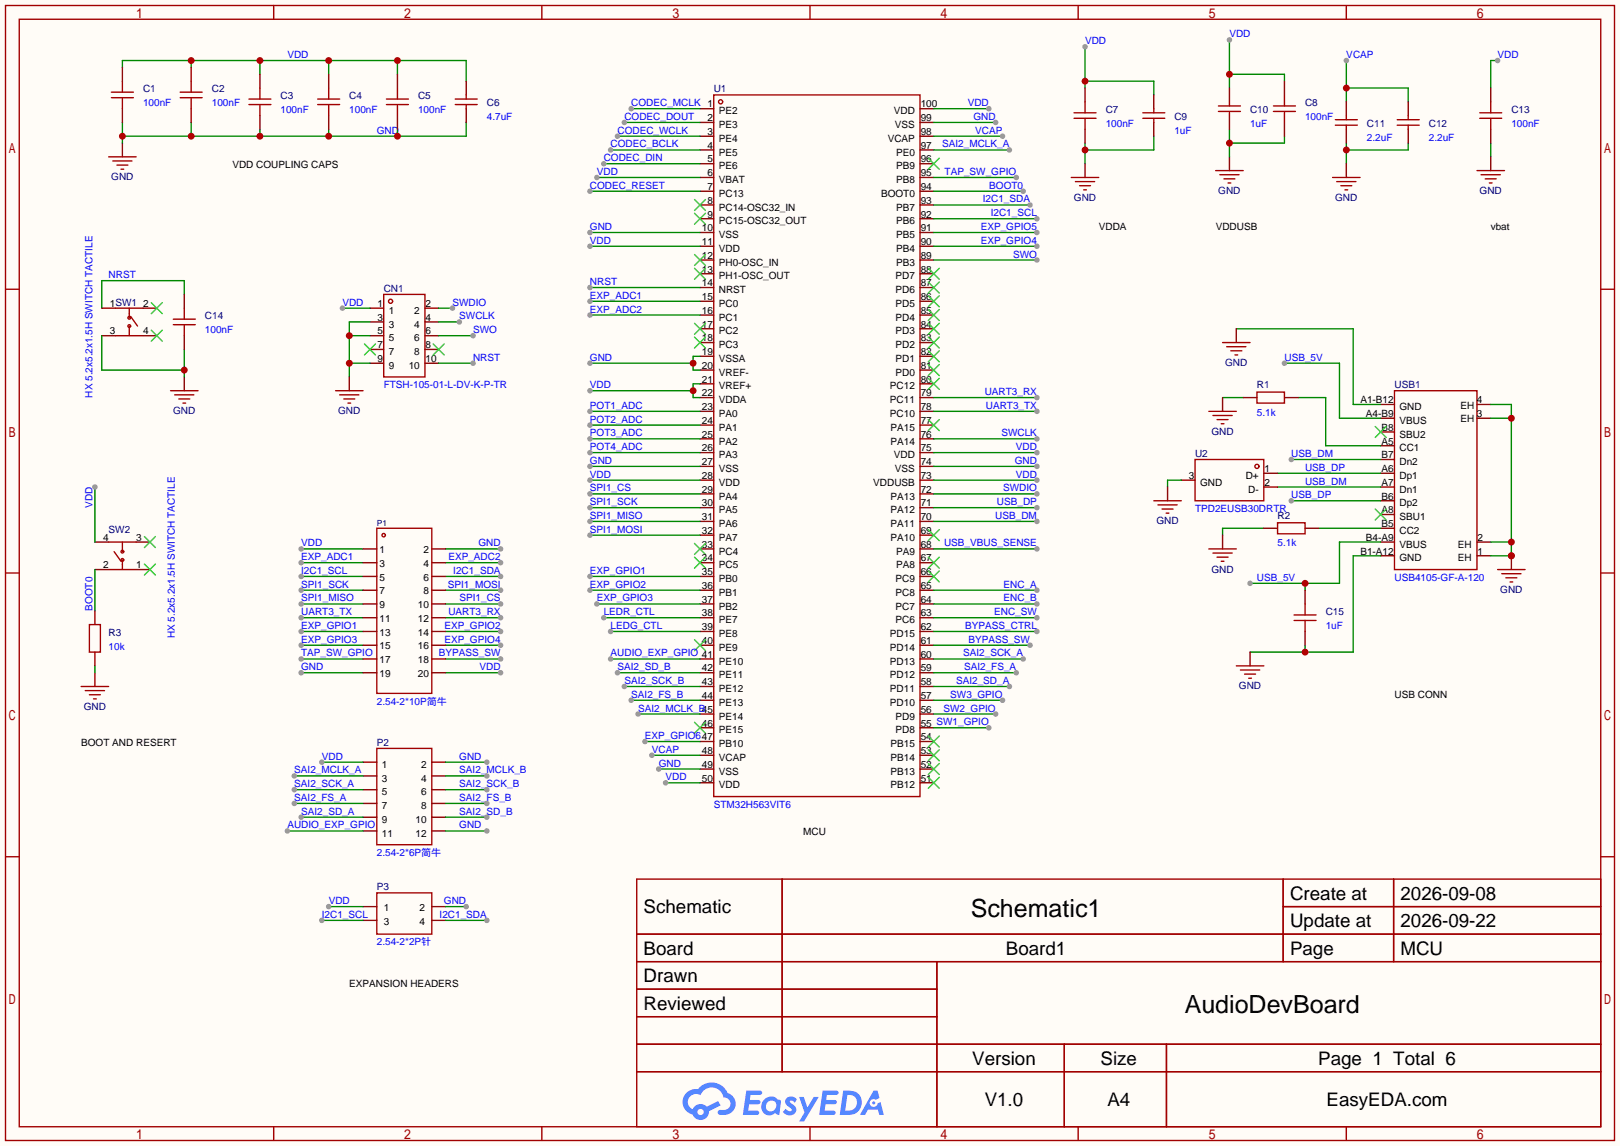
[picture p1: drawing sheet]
<svg xmlns="http://www.w3.org/2000/svg" width="299mm" height="212mm" viewBox="0 0 299 212" stroke-linecap="round" stroke-linejoin="round" font-family="sans-serif">
<defs><g id="words">
<g font-size="4.6">
<text x="179.3" y="169.2">Schematic1</text>
<text x="218.8" y="187">AudioDevBoard</text>
</g>
<g font-size="3.5">
<text x="238.3" y="166.1">Create at</text>
<text x="258.7" y="166.1">2026-09-08</text>
<text x="118.9" y="168.7">Schematic</text>
<text x="238.3" y="171.2">Update at</text>
<text x="258.7" y="171.2">2026-09-22</text>
<text x="118.9" y="176.3">Board</text>
<text x="185.8" y="176.3">Board1</text>
<text x="238.3" y="176.3">Page</text>
<text x="258.7" y="176.3">MCU</text>
<text x="118.9" y="181.4">Drawn</text>
<text x="118.9" y="186.4">Reviewed</text>
<text x="179.6" y="196.6">Version</text>
<text x="203.3" y="196.6">Size</text>
<text x="243.5" y="196.6">Page 1 Total 6</text>
<text x="181.9" y="204.2">V1.0</text>
<text x="204.5" y="204.2">A4</text>
<text x="245" y="204.2">EasyEDA.com</text>
</g>
<g font-size="1.8" fill="#00f">
<text x="53.1" y="10.7">VDD</text>
<text x="200.4" y="8.2">VDD</text>
<text x="227.1" y="6.9">VDD</text>
<text x="248.7" y="10.7">VCAP</text>
<text x="276.6" y="10.7">VDD</text>
<text x="26.4" y="19.6">100nF</text>
<text x="39.1" y="19.6">100nF</text>
<text x="51.8" y="20.9">100nF</text>
<text x="64.5" y="20.9">100nF</text>
<text x="77.2" y="20.9">100nF</text>
<text x="89.9" y="22.1">4.7uF</text>
<text x="115.3" y="22.1">CODEC_DOUT</text>
<text x="116.6" y="19.6">CODEC_MCLK 1</text>
<text x="178.7" y="19.6">VDD</text>
<text x="179.8" y="22.1">GND</text>
<text x="204.2" y="23.4">100nF</text>
<text x="230.9" y="23.4">1uF</text>
<text x="241" y="22.1">100nF</text>
<text x="279.1" y="23.4">100nF</text>
<text x="69.6" y="24.7">GND</text>
<text x="111.5" y="29.8">CODEC_DIN</text>
<text x="112.8" y="27.2">CODEC_BCLK</text>
<text x="114" y="24.7">CODEC_WCLK</text>
<text x="174" y="27.2">SAI2_MCLK_A</text>
<text x="180.1" y="24.7">VCAP</text>
<text x="216.9" y="24.7">1uF</text>
<text x="252.5" y="26">2.2uF</text>
<text x="263.9" y="26">2.2uF</text>
<text x="109" y="34.8">CODEC_RESET</text>
<text x="110.2" y="32.3">VDD</text>
<text x="174.5" y="32.3">TAP_SW_GPIO</text>
<text x="182.7" y="34.8">BOOT0</text>
<text x="181.5" y="37.4">I2C1_SDA</text>
<text x="183" y="39.9">I2C1_SCL</text>
<text x="109" y="42.5">GND</text>
<text x="109" y="45">VDD</text>
<text x="181.1" y="45">EXP_GPIO4</text>
<text x="181.1" y="42.5">EXP_GPIO5</text>
<text x="187.1" y="47.5">SWO</text>
<text x="20.1" y="51.4">NRST</text>
<text x="109" y="52.6">NRST</text>
<text x="63.2" y="56.4">VDD</text>
<text x="83.6" y="56.4">SWDIO</text>
<text x="84.8" y="59">SWCLK</text>
<text x="109" y="55.2">EXP_ADC1</text>
<text x="109" y="57.7">EXP_ADC2</text>
<text x="37.8" y="61.5">100nF</text>
<text x="87.4" y="61.5">SWO</text>
<text x="70.9" y="71.7">FTSH-105-01-L-DV-K-P-TR</text>
<text x="87.4" y="66.6">NRST</text>
<text x="109" y="71.7">VDD</text>
<text x="109" y="66.6">GND</text>
<text x="237.2" y="66.6">USB_5V</text>
<text x="17.1" y="73.4" transform="rotate(-90 17.1 73.4)">HX 5.2x5.2x1.5H SWITCH TACTILE</text>
<text x="109" y="75.5">POT1_ADC</text>
<text x="181.9" y="72.9">UART3_RX</text>
<text x="182.1" y="75.5">UART3_TX</text>
<text x="232.2" y="76.8">5.1k</text>
<text x="109" y="78">POT2_ADC</text>
<text x="109" y="80.6">POT3_ADC</text>
<text x="109" y="83.1">POT4_ADC</text>
<text x="184.9" y="80.6">SWCLK</text>
<text x="187.6" y="83.1">VDD</text>
<text x="109" y="85.6">GND</text>
<text x="109" y="88.2">VDD</text>
<text x="187.4" y="85.6">GND</text>
<text x="187.6" y="88.2">VDD</text>
<text x="238.5" y="84.4">USB_DM</text>
<text x="241" y="86.9">USB_DP</text>
<text x="241" y="89.5">USB_DM</text>
<text x="17.1" y="93.8" transform="rotate(-90 17.1 93.8)">VDD</text>
<text x="109" y="90.7">SPI1_CS</text>
<text x="109" y="93.3">SPI1_SCK</text>
<text x="109" y="95.8">SPI1_MISO</text>
<text x="183.8" y="95.8">USB_DM</text>
<text x="184.1" y="93.3">USB_DP</text>
<text x="185.3" y="90.7">SWDIO</text>
<text x="220.7" y="94.5">TPD2EUSB30DRTR</text>
<text x="238.5" y="92">USB_DP</text>
<text x="55.6" y="100.9">VDD</text>
<text x="88.3" y="100.9">GND</text>
<text x="109" y="98.3">SPI1_MOSI</text>
<text x="174.4" y="100.9">USB_VBUS_SENSE</text>
<text x="236" y="100.9">5.1k</text>
<text x="55.6" y="106">I2C1_SCL</text>
<text x="55.6" y="103.4">EXP_ADC1</text>
<text x="82.8" y="103.4">EXP_ADC2</text>
<text x="83.7" y="106">I2C1_SDA</text>
<text x="109" y="106">EXP_GPIO1</text>
<text x="232.2" y="107.2">USB_5V</text>
<text x="257.6" y="107.2">USB4105-GF-A-120</text>
<text x="17.1" y="112.8" transform="rotate(-90 17.1 112.8)">BOOT0</text>
<text x="55.6" y="113.6">UART3_TX</text>
<text x="55.6" y="111">SPI1_MISO</text>
<text x="55.6" y="108.5">SPI1_SCK</text>
<text x="82.7" y="108.5">SPI1_MOSI</text>
<text x="82.8" y="113.6">UART3_RX</text>
<text x="84.9" y="111">SPI1_CS</text>
<text x="109" y="108.5">EXP_GPIO2</text>
<text x="110.2" y="111">EXP_GPIO3</text>
<text x="111.5" y="113.6">LEDR_CTL</text>
<text x="183.6" y="113.6">ENC_SW</text>
<text x="185.4" y="111">ENC_B</text>
<text x="185.4" y="108.5">ENC_A</text>
<text x="20.1" y="119.9">10k</text>
<text x="32.3" y="117.9" transform="rotate(-90 32.3 117.9)">HX 5.2x5.2x1.5H SWITCH TACTILE</text>
<text x="55.6" y="118.7">EXP_GPIO3</text>
<text x="55.6" y="116.1">EXP_GPIO1</text>
<text x="82.1" y="116.1">EXP_GPIO2</text>
<text x="82.1" y="118.7">EXP_GPIO4</text>
<text x="112.8" y="116.1">LEDG_CTL</text>
<text x="178.3" y="116.1">BYPASS_CTRL</text>
<text x="178.9" y="118.7">BYPASS_SW</text>
<text x="244.9" y="116.1">1uF</text>
<text x="55.6" y="123.7">GND</text>
<text x="55.6" y="121.2">TAP_SW_GPIO</text>
<text x="81.1" y="121.2">BYPASS_SW</text>
<text x="88.6" y="123.7">VDD</text>
<text x="112.8" y="121.2">AUDIO_EXP_GPIO 41</text>
<text x="114" y="123.7">SAI2_SD_B</text>
<text x="177.9" y="121.2">SAI2_SCK_A</text>
<text x="178.1" y="123.7">SAI2_FS_A</text>
<text x="69.6" y="130.1">2.54-2*10P简牛</text>
<text x="115.3" y="126.3">SAI2_SCK_B</text>
<text x="116.6" y="128.8">SAI2_FS_B</text>
<text x="117.9" y="131.4">SAI2_MCLK_B45</text>
<text x="174.2" y="131.4">SW2_GPIO</text>
<text x="175.5" y="128.8">SW3_GPIO</text>
<text x="176.6" y="126.3">SAI2_SD_A</text>
<text x="119.1" y="136.4">EXP_GPIO647</text>
<text x="54.4" y="142.8">SAI2_MCLK_A</text>
<text x="59.4" y="140.3">VDD</text>
<text x="84.8" y="140.3">GND</text>
<text x="84.8" y="142.8">SAI2_MCLK_B</text>
<text x="120.4" y="139">VCAP</text>
<text x="121.7" y="141.5">GND</text>
<text x="54.4" y="145.3">SAI2_SCK_A</text>
<text x="54.4" y="147.9">SAI2_FS_A</text>
<text x="84.8" y="145.3">SAI2_SCK_B</text>
<text x="84.8" y="147.9">SAI2_FS_B</text>
<text x="122.9" y="144.1">VDD</text>
<text x="131.8" y="149.1">STM32H563VIT6</text>
<text x="53.1" y="153">AUDIO_EXP_GPIO</text>
<text x="55.6" y="150.4">SAI2_SD_A</text>
<text x="84.8" y="150.4">SAI2_SD_B</text>
<text x="84.8" y="153">GND</text>
<text x="69.6" y="158">2.54-2*6P简牛</text>
<text x="60.7" y="166.9">VDD</text>
<text x="82" y="166.9">GND</text>
<text x="59.4" y="169.5">I2C1_SCL</text>
<text x="81.2" y="169.5">I2C1_SDA</text>
<text x="69.6" y="174.5">2.54-2*2P针</text>
</g>
<g font-size="1.8" fill="#000080">
<text x="26.4" y="17.1">C1</text>
<text x="39.1" y="17.1">C2</text>
<text x="131.8" y="17.1">U1</text>
<text x="51.8" y="18.3">C3</text>
<text x="64.5" y="18.3">C4</text>
<text x="77.2" y="18.3">C5</text>
<text x="89.9" y="19.6">C6</text>
<text x="204.2" y="20.9">C7</text>
<text x="216.9" y="22.1">C9</text>
<text x="230.9" y="20.9">C10</text>
<text x="241" y="19.6">C8</text>
<text x="252.5" y="23.4">C11</text>
<text x="263.9" y="23.4">C12</text>
<text x="279.1" y="20.9">C13</text>
<text x="20.6" y="33.3">GND</text>
<text x="225" y="35.9">GND</text>
<text x="273.3" y="35.9">GND</text>
<text x="198.4" y="37.1">GND</text>
<text x="246.6" y="37.1">GND</text>
<text x="70.9" y="53.9">CN1</text>
<text x="37.8" y="59">C14</text>
<text x="226.3" y="67.6">GND</text>
<text x="232.2" y="71.7">R1</text>
<text x="257.6" y="71.7">USB1</text>
<text x="32" y="76.5">GND</text>
<text x="62.5" y="76.5">GND</text>
<text x="223.8" y="80.3">GND</text>
<text x="220.7" y="84.4">U2</text>
<text x="236" y="95.8">R2</text>
<text x="20.1" y="98.3">SW2</text>
<text x="213.6" y="96.8">GND</text>
<text x="223.8" y="105.7">GND</text>
<text x="244.9" y="113.6">C15</text>
<text x="277.1" y="109.5">GND</text>
<text x="20.1" y="117.4">R3</text>
<text x="15.5" y="131.1">GND</text>
<text x="228.8" y="127.3">GND</text>
<text x="69.6" y="137.7">P2</text>
<text x="69.6" y="164.4">P3</text>
</g>
<g font-size="1.8">
<text x="130.7" y="22.4">2</text>
<text x="132.8" y="21.1">PE2</text>
<text x="132.8" y="23.6">PE3</text>
<text x="165.1" y="21.1">VDD</text>
<text x="165.3" y="23.6">VSS</text>
<text x="170.1" y="22.4">99</text>
<text x="170.1" y="19.8">100</text>
<text x="130.7" y="24.9">3</text>
<text x="130.7" y="27.5">4</text>
<text x="130.7" y="30">5</text>
<text x="132.8" y="26.2">PE4</text>
<text x="132.8" y="28.7">PE5</text>
<text x="164" y="26.2">VCAP</text>
<text x="165.5" y="28.7">PE0</text>
<text x="170.1" y="30">96</text>
<text x="170.1" y="27.5">97</text>
<text x="170.1" y="24.9">98</text>
<text x="42.9" y="31">VDD COUPLING CAPS</text>
<text x="130.7" y="32.5">6</text>
<text x="130.7" y="35.1">7</text>
<text x="132.8" y="31.3">PE6</text>
<text x="132.8" y="33.8">VBAT</text>
<text x="165.5" y="33.8">PB8</text>
<text x="165.5" y="31.3">PB9</text>
<text x="170.1" y="35.1">94</text>
<text x="170.1" y="32.5">95</text>
<text x="130.7" y="37.6">8</text>
<text x="130.7" y="40.2">9</text>
<text x="132.8" y="36.3">PC13</text>
<text x="132.8" y="38.9">PC14-OSC32_IN</text>
<text x="132.8" y="41.4">PC15-OSC32_OUT</text>
<text x="162.7" y="36.3">BOOT0</text>
<text x="165.5" y="41.4">PB6</text>
<text x="165.5" y="38.9">PB7</text>
<text x="170.1" y="40.2">92</text>
<text x="170.1" y="37.6">93</text>
<text x="129.6" y="42.7">10</text>
<text x="129.6" y="45.2">11</text>
<text x="129.6" y="47.8">12</text>
<text x="132.8" y="44">VSS</text>
<text x="132.8" y="46.5">VDD</text>
<text x="165.5" y="46.5">PB4</text>
<text x="165.5" y="44">PB5</text>
<text x="170.1" y="47.8">89</text>
<text x="170.1" y="45.2">90</text>
<text x="170.1" y="42.7">91</text>
<text x="202.9" y="42.5">VDDA</text>
<text x="224.5" y="42.5">VDDUSB</text>
<text x="275.3" y="42.5">vbat</text>
<text x="129.6" y="50.3">13</text>
<text x="129.6" y="52.9">14</text>
<text x="132.8" y="49">PH0-OSC_IN</text>
<text x="132.8" y="51.6">PH1-OSC_OUT</text>
<text x="165.4" y="51.6">PD7</text>
<text x="165.5" y="49">PB3</text>
<text x="170.1" y="52.9">87</text>
<text x="170.1" y="50.3">88</text>
<text x="20.3" y="56.7">1SW1</text>
<text x="26.4" y="56.7">2</text>
<text x="69.7" y="56.7">1</text>
<text x="69.7" y="59.2">3</text>
<text x="71.8" y="57.9">1</text>
<text x="76.5" y="57.9">2</text>
<text x="78.6" y="59.2">4</text>
<text x="78.6" y="56.7">2</text>
<text x="129.6" y="55.4">15</text>
<text x="129.6" y="57.9">16</text>
<text x="132.8" y="54.1">NRST</text>
<text x="132.8" y="56.7">PC0</text>
<text x="132.8" y="59.2">PC1</text>
<text x="165.4" y="59.2">PD4</text>
<text x="165.4" y="56.7">PD5</text>
<text x="165.4" y="54.1">PD6</text>
<text x="170.1" y="57.9">85</text>
<text x="170.1" y="55.4">86</text>
<text x="20.3" y="61.7">3</text>
<text x="26.4" y="61.7">4</text>
<text x="69.7" y="61.7">5</text>
<text x="69.7" y="64.3">7</text>
<text x="71.8" y="60.5">3</text>
<text x="71.8" y="63">5</text>
<text x="71.8" y="65.6">7</text>
<text x="76.5" y="65.6">8</text>
<text x="76.5" y="63">6</text>
<text x="76.5" y="60.5">4</text>
<text x="78.6" y="64.3">8</text>
<text x="78.6" y="61.7">6</text>
<text x="129.6" y="60.5">17</text>
<text x="129.6" y="63">18</text>
<text x="129.6" y="65.6">19</text>
<text x="132.8" y="61.7">PC2</text>
<text x="132.8" y="64.3">PC3</text>
<text x="165.4" y="64.3">PD2</text>
<text x="165.4" y="61.7">PD3</text>
<text x="170.1" y="65.6">82</text>
<text x="170.1" y="63">83</text>
<text x="170.1" y="60.5">84</text>
<text x="69.7" y="66.8">9</text>
<text x="71.8" y="68.1">9</text>
<text x="75.5" y="68.1">10</text>
<text x="78.6" y="66.8">10</text>
<text x="129.6" y="68.1">20</text>
<text x="129.6" y="70.6">21</text>
<text x="132.8" y="66.8">VSSA</text>
<text x="132.8" y="69.4">VREF-</text>
<text x="132.8" y="71.9">VREF+</text>
<text x="164.4" y="71.9">PC12</text>
<text x="165.4" y="69.4">PD0</text>
<text x="165.4" y="66.8">PD1</text>
<text x="170.1" y="70.6">80</text>
<text x="170.1" y="68.1">81</text>
<text x="129.6" y="73.2">22</text>
<text x="129.6" y="75.7">23</text>
<text x="132.8" y="74.4">VDDA</text>
<text x="132.8" y="77">PA0</text>
<text x="164.4" y="77">PC10</text>
<text x="164.4" y="74.4">PC11</text>
<text x="170.1" y="75.7">78</text>
<text x="170.1" y="73.2">79</text>
<text x="251.3" y="74.4">A1-B12</text>
<text x="252.3" y="77">A4-B9</text>
<text x="258.5" y="75.7">GND</text>
<text x="269.7" y="75.5">EH</text>
<text x="272.8" y="77">3</text>
<text x="272.8" y="74.4">4</text>
<text x="129.6" y="78.3">24</text>
<text x="129.6" y="80.8">25</text>
<text x="129.6" y="83.3">26</text>
<text x="132.8" y="79.5">PA1</text>
<text x="132.8" y="82.1">PA2</text>
<text x="164.5" y="82.1">PA14</text>
<text x="164.5" y="79.5">PA15</text>
<text x="170.1" y="83.3">75</text>
<text x="170.1" y="80.8">76</text>
<text x="170.1" y="78.3">77</text>
<text x="255.2" y="79.5">B8</text>
<text x="255.2" y="82.1">A5</text>
<text x="258.5" y="80.8">SBU2</text>
<text x="258.5" y="78.3">VBUS</text>
<text x="258.5" y="83.3">CC1</text>
<text x="269.7" y="78">EH</text>
<text x="129.6" y="85.9">27</text>
<text x="129.6" y="88.4">28</text>
<text x="132.8" y="84.6">PA3</text>
<text x="132.8" y="87.1">VSS</text>
<text x="132.8" y="89.7">VDD</text>
<text x="161.3" y="89.7">VDDUSB</text>
<text x="165.1" y="84.6">VDD</text>
<text x="165.3" y="87.1">VSS</text>
<text x="170.1" y="88.4">73</text>
<text x="170.1" y="85.9">74</text>
<text x="219.6" y="88.4">3</text>
<text x="221.7" y="89.7">GND</text>
<text x="230.1" y="88.4">D+</text>
<text x="233.6" y="87.1">1</text>
<text x="233.6" y="89.7">2</text>
<text x="255.2" y="84.6">B7</text>
<text x="255.2" y="87.1">A6</text>
<text x="255.2" y="89.7">A7</text>
<text x="258.5" y="85.9">Dn2</text>
<text x="258.5" y="88.4">Dp1</text>
<text x="129.6" y="91">29</text>
<text x="129.6" y="93.5">30</text>
<text x="132.8" y="92.2">PA4</text>
<text x="132.8" y="94.8">PA5</text>
<text x="164.5" y="94.8">PA12</text>
<text x="164.5" y="92.2">PA13</text>
<text x="170.1" y="93.5">71</text>
<text x="170.1" y="91">72</text>
<text x="230.5" y="91">D-</text>
<text x="255.2" y="92.2">B6</text>
<text x="255.2" y="94.8">A8</text>
<text x="258.5" y="93.5">Dp2</text>
<text x="258.5" y="91">Dn1</text>
<text x="19" y="99.8">4</text>
<text x="25.1" y="99.8">3</text>
<text x="129.6" y="96">31</text>
<text x="129.6" y="98.6">32</text>
<text x="129.6" y="101.1">33</text>
<text x="132.8" y="97.3">PA6</text>
<text x="132.8" y="99.8">PA7</text>
<text x="164.5" y="99.8">PA10</text>
<text x="164.5" y="97.3">PA11</text>
<text x="170.1" y="101.1">68</text>
<text x="170.1" y="98.6">69</text>
<text x="170.1" y="96">70</text>
<text x="252.3" y="99.8">B4-A9</text>
<text x="255.2" y="97.3">B5</text>
<text x="258.5" y="98.6">CC2</text>
<text x="258.5" y="101.1">VBUS</text>
<text x="258.5" y="96">SBU1</text>
<text x="269.3" y="101.1">EH</text>
<text x="272.9" y="99.8">2</text>
<text x="19" y="104.9">2</text>
<text x="25.1" y="104.9">1</text>
<text x="70.1" y="102.1">1</text>
<text x="70.1" y="104.7">3</text>
<text x="70.1" y="107.2">5</text>
<text x="78.2" y="102.1">2</text>
<text x="78.2" y="104.7">4</text>
<text x="78.2" y="107.2">6</text>
<text x="129.6" y="103.7">34</text>
<text x="129.6" y="106.2">35</text>
<text x="132.8" y="102.4">PC4</text>
<text x="132.8" y="104.9">PC5</text>
<text x="132.8" y="107.5">PB0</text>
<text x="165.4" y="107.5">PC9</text>
<text x="165.5" y="104.9">PA8</text>
<text x="165.5" y="102.4">PA9</text>
<text x="170.1" y="106.2">66</text>
<text x="170.1" y="103.7">67</text>
<text x="251.3" y="102.4">B1-A12</text>
<text x="258.5" y="103.7">GND</text>
<text x="269.3" y="103.7">EH</text>
<text x="272.9" y="102.4">1</text>
<text x="70.1" y="109.8">7</text>
<text x="70.1" y="112.3">9</text>
<text x="77.2" y="112.3">10</text>
<text x="78.2" y="109.8">8</text>
<text x="129.6" y="108.7">36</text>
<text x="129.6" y="111.3">37</text>
<text x="129.6" y="113.8">38</text>
<text x="132.8" y="110">PB1</text>
<text x="132.8" y="112.5">PB2</text>
<text x="165.4" y="112.5">PC7</text>
<text x="165.4" y="110">PC8</text>
<text x="170.1" y="113.8">63</text>
<text x="170.1" y="111.3">64</text>
<text x="170.1" y="108.7">65</text>
<text x="70.1" y="114.8">11</text>
<text x="70.1" y="117.4">13</text>
<text x="70.1" y="119.9">15</text>
<text x="77.2" y="114.8">12</text>
<text x="77.2" y="117.4">14</text>
<text x="77.2" y="119.9">16</text>
<text x="129.6" y="116.4">39</text>
<text x="129.6" y="118.9">40</text>
<text x="132.8" y="115.1">PE7</text>
<text x="132.8" y="117.6">PE8</text>
<text x="164.4" y="117.6">PD15</text>
<text x="165.4" y="115.1">PC6</text>
<text x="170.1" y="118.9">61</text>
<text x="170.1" y="116.4">62</text>
<text x="70.1" y="122.5">17</text>
<text x="70.1" y="125">19</text>
<text x="77.2" y="122.5">18</text>
<text x="77.2" y="125">20</text>
<text x="129.6" y="124">42</text>
<text x="132.8" y="120.2">PE9</text>
<text x="132.8" y="122.7">PE10</text>
<text x="132.8" y="125.2">PE11</text>
<text x="164.4" y="125.2">PD12</text>
<text x="164.4" y="122.7">PD13</text>
<text x="164.4" y="120.2">PD14</text>
<text x="170.1" y="124">59</text>
<text x="170.1" y="121.4">60</text>
<text x="129.6" y="126.5">43</text>
<text x="129.6" y="129.1">44</text>
<text x="132.8" y="127.8">PE12</text>
<text x="132.8" y="130.3">PE13</text>
<text x="164.4" y="130.3">PD10</text>
<text x="164.4" y="127.8">PD11</text>
<text x="170.1" y="131.6">56</text>
<text x="170.1" y="129.1">57</text>
<text x="170.1" y="126.5">58</text>
<text x="257.6" y="128.8">USB CONN</text>
<text x="15" y="137.7">BOOT AND RESERT</text>
<text x="129.6" y="134.1">46</text>
<text x="132.8" y="132.9">PE14</text>
<text x="132.8" y="135.4">PE15</text>
<text x="132.8" y="137.9">PB10</text>
<text x="164.5" y="137.9">PB15</text>
<text x="165.4" y="135.4">PD8</text>
<text x="165.4" y="132.9">PD9</text>
<text x="170.1" y="136.7">54</text>
<text x="170.1" y="134.1">55 SW1_GPIO</text>
<text x="70.5" y="141.8">1</text>
<text x="77.8" y="141.8">2</text>
<text x="129.6" y="139.2">48</text>
<text x="129.6" y="141.8">49</text>
<text x="132.8" y="140.5">VCAP</text>
<text x="132.8" y="143">VSS</text>
<text x="164.5" y="143">PB13</text>
<text x="164.5" y="140.5">PB14</text>
<text x="170.1" y="141.8">52</text>
<text x="170.1" y="139.2">53</text>
<text x="70.5" y="144.3">3</text>
<text x="70.5" y="146.8">5</text>
<text x="70.5" y="149.4">7</text>
<text x="77.8" y="149.4">8</text>
<text x="77.8" y="146.8">6</text>
<text x="77.8" y="144.3">4</text>
<text x="129.6" y="144.3">50</text>
<text x="132.8" y="145.6">VDD</text>
<text x="164.5" y="145.6">PB12</text>
<text x="170.1" y="144.3">51</text>
<text x="70.5" y="151.9">9</text>
<text x="70.5" y="154.5">11</text>
<text x="76.8" y="154.5">12</text>
<text x="76.8" y="151.9">10</text>
<text x="148.3" y="154.2">MCU</text>
<text x="70.9" y="168.2">1</text>
<text x="70.9" y="170.7">3</text>
<text x="77.5" y="168.2">2</text>
<text x="77.5" y="170.7">4</text>
<text x="64.5" y="182.2">EXPANSION HEADERS</text>
</g>
<text font-size="1.6" fill="#000080" x="69.6" y="97.1">P1</text>
</g></defs>
<path d="M0 0h299.2v211.6h-299.2z" fill="#fffcf7"/>
<g fill="none" stroke="#a10000" stroke-width=".25">
<path d="M1 1h297.2v209.6h-297.2zM3.6 3.6h292.1v204.4h-292.1zM50.5 1v2.6M100.1 1v2.6M149.6 1v2.6M199.1 1v2.6M248.7 1v2.6M1 53.4h2.6M295.7 53.4h2.5M1 105.8h2.6M295.7 105.8h2.5M1 158.2h2.6"/>
<path d="M295.7 158.2h2.5M117.6 162.3h178.1v45.7h-178.1zM117.6 172.5h178.1M117.6 177.5h178.1M144.5 162.3v35.6M173 177.5v30.5M237 162.3v15.2M237 167.4h58.7M257.4 162.3v15.2M117.6 182.6h55.4M117.6 192.8h178.1M117.6 187.7h55.4"/>
<path d="M117.6 197.9h178.1M196.6 192.8v15.2M215.4 192.8v15.2M50.5 208v2.6M100.1 208v2.6M149.6 208v2.6M199.1 208v2.6M248.7 208v2.6"/>
</g>
<g fill="#5487ff">
<path d="M145.3 202.7a1.3 1.3 0 0 1 1.9 .3l-.4 .6a.54 .54 0 0 0-.9-.2l.1 .2a1.58 1.58 0 0 1 1 1.5 1.43 1.43 0 0 1-2.4 .2l.5-.6a.64 .64 0 0 0 .5 .5 .64 .64 0 0 0 .7-.3l-.2-.2a1.6 1.6 0 0 1-1.1-1.6z"/>
<path d="M147.6 202.5h.9l.6 2 1.2-2h.9l-2.7 4.6h-.9l1-1.7z"/>
<path d="M137.8 201.4h1.7a1.31 1.31 0 0 1 1.2 .2 .4 .4 0 0 1-.3 .5l-1.8 .1-.1 .9h1.6a.4 .4 0 0 1 .4 .4 .4 .4 0 0 1-.5 .4h-1.6l-.2 1.2h.8a1.23 1.23 0 0 1 1.2 .2 .39 .39 0 0 1-.4 .5h-2.6z"/>
<path d="M151.9 201.4h1.7a1.32 1.32 0 0 1 1.2 .2 .39 .39 0 0 1-.3 .5l-1.8 .1-.1 .9h1.6a.4 .4 0 0 1 .4 .4 .4 .4 0 0 1-.4 .4h-1.7l-.2 1.2h.8a1.23 1.23 0 0 1 1.2 .1 .39 .39 0 0 1-.4 .6h-2.6z"/>
<path d="M161.3 201.4h.8l.3 1.3-.6 .4a.75 .75 0 0 0-1.1 .3 .75 .75 0 0 0 .5 1 .75 .75 0 0 0 .9-.7l.5-.2 .6 2.3h-.8l-.3-.9h-1.8l-.5 .9h-1z"/>
<path d="M155.7 201.4l-.6 4.4h1.5a2.27 2.27 0 0 0 2.6-2.2 2.27 2.27 0 0 0-2.7-2.2zM156.5 202.1a1.5 1.5 0 0 1 1.8 1.6 1.5 1.5 0 0 1-1.9 1.4h-.3z"/>
<path d="M141.2 203a1.62 1.62 0 0 0-.4 2.1 1.62 1.62 0 0 0 2 .6l.4-.2 .3 .3h.4l.3-2.4-.1-.3-.5-.1a1.58 1.58 0 0 0-2.4 0zM141.8 203.5a.99 .99 0 0 1 1.6 .3 .99 .99 0 0 1-.9 1.4 .94 .94 0 0 1-1-.6 .94 .94 0 0 1 .3-1.1z"/>
<path d="M126.8 201.8a2.37 2.37 0 0 0 1.1 4 1.54 1.54 0 0 0 1.8 1 1.54 1.54 0 0 0 1.2-1.6l2.2-1.1-.5-.8-2 1a1.57 1.57 0 0 0-2.7 .5 1.5 1.5 0 0 1-.7-2.1 1.5 1.5 0 0 1 2.2-.5 2.23 2.23 0 0 1 2.3-1.4 2.23 2.23 0 0 1 2 1.8 1.16 1.16 0 0 1 1.2 1.1 1.16 1.16 0 0 1-1.1 1.2h-.7a.47 .47 0 0 0-.5 .4 .47 .47 0 0 0 .4 .5 2.23 2.23 0 0 0 2.3-.6 2.23 2.23 0 0 0 .4-2.3 2.16 2.16 0 0 0-1.3-1.1 3.2 3.2 0 0 0-5.5-.7l-1.1 .1zM128.8 205.3a.6 .6 0 0 1 1.2 0 .6 .6 0 0 1-1.2 0z"/>
<circle cx="161.4" cy="203.6" r=".28"/>
</g>
<g fill="none" stroke="#a10000" stroke-width=".25">
<path d="M131.8 17.5h38.1v129.6h-38.1zM257.6 72.1h15.2v33.1h-15.2z"/>
<circle cx="133.1" cy="18.8" r=".38"/>
</g>
<g fill="none" stroke="#870000" stroke-width=".25">
<path d="M129.3 20.1h2.5M129.3 22.6h2.5M129.3 25.1h2.5M129.3 27.7h2.5M129.3 30.2h2.5M129.3 32.8h2.5M129.3 35.3h2.5M129.3 37.8h2.5M169.9 20.1h2.6M169.9 22.6h2.6M169.9 25.1h2.6M169.9 27.7h2.6"/>
<path d="M169.9 30.2h2.6M169.9 32.8h2.6M169.9 35.3h2.6M169.9 37.8h2.6M129.3 40.4h2.5M129.3 42.9h2.5M129.3 45.5h2.5M129.3 48h2.5M129.3 50.5h2.5M129.3 53.1h2.5M129.3 55.6h2.5M129.3 58.2h2.5"/>
<path d="M169.9 40.4h2.6M169.9 42.9h2.6M169.9 45.5h2.6M169.9 48h2.6M169.9 50.5h2.6M169.9 53.1h2.6M169.9 55.6h2.6M169.9 58.2h2.6M129.3 60.7h2.5M129.3 63.2h2.5M129.3 65.8h2.5M129.3 68.3h2.5"/>
<path d="M129.3 70.9h2.5M129.3 73.4h2.5M129.3 75.9h2.5M129.3 78.5h2.5M169.9 60.7h2.6M169.9 63.2h2.6M169.9 65.8h2.6M169.9 68.3h2.6M169.9 70.9h2.6M169.9 73.4h2.6M169.9 75.9h2.6M169.9 78.5h2.6"/>
<path d="M255 79.8h2.6M255 74.7h2.6M255 77.2h2.6M272.8 74.7h2.5M272.8 77.2h2.5M129.3 81h2.5M129.3 83.6h2.5M129.3 86.1h2.5M129.3 88.6h2.5M129.3 91.2h2.5M129.3 93.7h2.5M129.3 96.3h2.5"/>
<path d="M129.3 98.8h2.5M169.9 81h2.6M169.9 83.6h2.6M169.9 86.1h2.6M169.9 88.6h2.6M169.9 91.2h2.6M169.9 93.7h2.6M169.9 96.3h2.6M169.9 98.8h2.6M255 97.5h2.6M255 92.5h2.6M255 84.8h2.6"/>
<path d="M255 82.3h2.6M255 87.4h2.6M255 89.9h2.6M255 95h2.6M129.3 101.3h2.5M129.3 103.9h2.5M129.3 106.4h2.5M129.3 109h2.5M129.3 111.5h2.5M129.3 114h2.5M129.3 116.6h2.5M129.3 119.1h2.5"/>
<path d="M169.9 101.3h2.6M169.9 103.9h2.6M169.9 106.4h2.6M169.9 109h2.6M169.9 111.5h2.6M169.9 114h2.6M169.9 116.6h2.6M169.9 119.1h2.6M255 102.6h2.6M255 100.1h2.6M272.8 102.6h2.5M272.8 100.1h2.5"/>
<path d="M129.3 121.7h2.5M129.3 124.2h2.5M129.3 126.7h2.5M129.3 129.3h2.5M129.3 131.8h2.5M129.3 134.4h2.5M129.3 136.9h2.5M129.3 139.4h2.5M169.9 121.7h2.6M169.9 124.2h2.6M169.9 126.7h2.6M169.9 129.3h2.6"/>
<path d="M169.9 131.8h2.6M169.9 134.4h2.6M169.9 136.9h2.6M169.9 139.4h2.6M129.3 142h2.5M129.3 144.5h2.5M169.9 142h2.6M169.9 144.5h2.6"/>
</g>
<g fill="none" stroke="#3c3" stroke-width=".25">
<path d="M128.3 36.8l2 2.1M128.3 39.4l2 2M130.3 36.8l-2 2.1M130.3 39.4l-2 2M171.4 29.2l2.1 2M173.5 29.2l-2.1 2M128.3 47l2 2M128.3 49.5l2 2.1M128.3 59.7l2 2M130.3 47l-2 2M130.3 49.5l-2 2.1M130.3 59.7l-2 2"/>
<path d="M171.4 59.7l2.1 2M171.4 57.2l2.1 2M171.4 54.6l2.1 2M171.4 52.1l2.1 2M171.4 49.5l2.1 2.1M173.5 57.2l-2.1 2M173.5 59.7l-2.1 2M173.5 54.6l-2.1 2M173.5 52.1l-2.1 2M173.5 49.5l-2.1 2.1M128.3 62.2l2 2.1M130.3 62.2l-2 2.1"/>
<path d="M171.4 77.5l2.1 2M171.4 69.8l2.1 2.1M171.4 67.3l2.1 2M171.4 64.8l2.1 2M171.4 62.2l2.1 2.1M173.5 77.5l-2.1 2M173.5 69.8l-2.1 2.1M173.5 67.3l-2.1 2M173.5 64.8l-2.1 2M173.5 62.2l-2.1 2.1M254 78.7l2 2.1M256 78.7l-2 2.1"/>
<path d="M171.4 97.8l2.1 2M173.5 97.8l-2.1 2M254 94l2 2M256 94l-2 2M128.3 100.3l2 2.1M128.3 102.9l2 2M128.3 118.1l2 2M130.3 100.3l-2 2.1M130.3 102.9l-2 2M130.3 118.1l-2 2M171.4 105.4l2.1 2M171.4 102.9l2.1 2"/>
<path d="M173.5 105.4l-2.1 2M173.5 102.9l-2.1 2M128.3 133.4l2 2M130.3 133.4l-2 2M171.4 138.4l2.1 2.1M171.4 135.9l2.1 2M173.5 138.4l-2.1 2.1M173.5 135.9l-2.1 2M171.4 143.5l2.1 2M171.4 141l2.1 2M173.5 143.5l-2.1 2M173.5 141l-2.1 2"/>
</g>
<path d="M238.5 92.5h16.5" fill="none" stroke="#008700" stroke-width=".25"/>
<circle cx="238.5" cy="92.5" r=".51" fill="#999"/>
<path d="M236 87.4h19M236 89.9h19M238.5 84.8h16.5" fill="none" stroke="#008700" stroke-width=".25"/>
<circle cx="238.5" cy="84.8" r=".51" fill="#999"/>
<path d="M110.2 32.8h19.1" fill="none" stroke="#008700" stroke-width=".25"/>
<circle cx="110.2" cy="32.8" r=".51" fill="#999"/>
<path d="M109 42.9h20.3" fill="none" stroke="#008700" stroke-width=".25"/>
<circle cx="109" cy="42.9" r=".51" fill="#999"/>
<path d="M109 45.5h20.3" fill="none" stroke="#008700" stroke-width=".25"/>
<circle cx="109" cy="45.5" r=".51" fill="#999"/>
<path d="M237.2 67.1h10.2v10.1h7.6" fill="none" stroke="#008700" stroke-width=".25"/>
<circle cx="237.2" cy="67.1" r=".51" fill="#999"/>
<path d="M241 107.7v1.3M255 100.1h-7.6v7.6h-16.5" fill="none" stroke="#008700" stroke-width=".25"/>
<circle cx="241" cy="107.7" r=".63" fill="#c00"/>
<circle cx="230.9" cy="107.7" r=".51" fill="#999"/>
<path d="M228.3 60.7h21.6v14h5.1M241 119.1v1.3M255 102.6h-5.1v17.8h-19" fill="none" stroke="#008700" stroke-width=".25"/>
<circle cx="241" cy="120.4" r=".63" fill="#c00"/>
<path d="M239.8 73.4h5.1v8.9h10.1M109 86.1h20.3M243.6 97.5h11.4" fill="none" stroke="#008700" stroke-width=".25"/>
<circle cx="109" cy="86.1" r=".51" fill="#999"/>
<path d="M109 88.6h20.3" fill="none" stroke="#008700" stroke-width=".25"/>
<circle cx="109" cy="88.6" r=".51" fill="#999"/>
<path d="M248.7 11.2v7.6M248.7 16.3h11.4v2.5" fill="none" stroke="#008700" stroke-width=".25"/>
<circle cx="248.7" cy="16.3" r=".63" fill="#c00"/>
<circle cx="248.7" cy="11.2" r=".51" fill="#999"/>
<path d="M121.7 142h7.6" fill="none" stroke="#008700" stroke-width=".25"/>
<circle cx="121.7" cy="142" r=".51" fill="#999"/>
<path d="M248.7 26.4v3.8M260.1 26.4v1.3h-11.4" fill="none" stroke="#008700" stroke-width=".25"/>
<circle cx="248.7" cy="27.7" r=".63" fill="#c00"/>
<path d="M122.9 144.5h6.4" fill="none" stroke="#008700" stroke-width=".25"/>
<circle cx="122.9" cy="144.5" r=".51" fill="#999"/>
<path d="M172.5 88.6h19" fill="none" stroke="#008700" stroke-width=".25"/>
<circle cx="191.5" cy="88.6" r=".51" fill="#999"/>
<path d="M172.5 86.1h19" fill="none" stroke="#008700" stroke-width=".25"/>
<circle cx="191.5" cy="86.1" r=".51" fill="#999"/>
<path d="M172.5 83.6h19" fill="none" stroke="#008700" stroke-width=".25"/>
<circle cx="191.5" cy="83.6" r=".51" fill="#999"/>
<path d="M172.5 20.1h10.1M225.8 73.4h3.8M233.4 97.5h-7.6v1.3" fill="none" stroke="#008700" stroke-width=".25"/>
<g fill="none" stroke="#a10000" stroke-width=".25">
<path d="M220.7 84.8h12.7v7.7h-12.7z"/>
<circle cx="232.2" cy="86.1" r=".38"/>
</g>
<path d="M218.2 88.6h2.5M233.4 87.4h2.6M233.4 89.9h2.6" fill="none" stroke="#870000" stroke-width=".25"/>
<circle cx="182.6" cy="20.1" r=".51" fill="#999"/>
<path d="M172.5 22.6h11.4M218.2 88.6h-2.6v1.3" fill="none" stroke="#008700" stroke-width=".25"/>
<circle cx="183.9" cy="22.6" r=".51" fill="#999"/>
<path d="M228.3 60.7v2.5M215.6 89.9v2.6" fill="none" stroke="#870000" stroke-width=".25"/>
<path d="M225.8 63.2h5.1M226.6 64h3.5M227.3 64.8h2.1M228.1 65.5h.5M213.1 92.5h5.1M213.9 93.2h3.5M214.6 94h2.1M215.4 94.7h.5" fill="none" stroke="#a10000" stroke-width=".25"/>
<path d="M172.5 25.1h12.7" fill="none" stroke="#008700" stroke-width=".25"/>
<circle cx="185.2" cy="25.1" r=".51" fill="#999"/>
<path d="M225.8 73.4v2.5M225.8 98.8v2.5M230.9 120.4v2.5" fill="none" stroke="#870000" stroke-width=".25"/>
<path d="M223.3 75.9h5M224 76.7h3.6M224.8 77.5h2M225.6 78.2h.5M223.3 101.3h5M224 102.1h3.6M224.8 102.9h2M225.6 103.6h.5M228.3 122.9h5.1M229.1 123.7h3.6M229.9 124.5h2M230.6 125.2h.5" fill="none" stroke="#a10000" stroke-width=".25"/>
<path d="M275.3 74.7h3.8v27.9h-3.8M275.3 77.2h3.8M275.3 100.1h3.8" fill="none" stroke="#008700" stroke-width=".25"/>
<g fill="#c00">
<circle cx="279.1" cy="77.2" r=".63"/>
<circle cx="279.1" cy="100.1" r=".63"/>
<circle cx="279.1" cy="102.6" r=".63"/>
</g>
<path d="M279.1 102.6v2.6" fill="none" stroke="#870000" stroke-width=".25"/>
<circle cx="279.1" cy="102.6" r=".63" fill="#c00"/>
<path d="M20.1 29h5M20.8 29.7h3.6M21.6 30.5h2M22.4 31.2h.5M239 114.6h4.1M239 113.5h4.1M241 111.5v2M241 114.6v2M276.6 105.2h5.1M277.4 105.9h3.5M278.1 106.7h2.1M278.9 107.4h.5" fill="none" stroke="#a10000" stroke-width=".25"/>
<path d="M22.6 26.4v2.6M241 109v2.5M241 116.6v2.5" fill="none" stroke="#870000" stroke-width=".25"/>
<path d="M22.6 22.6v3.8M35.3 22.6v2.5M48 23.9v1.2M60.7 23.9v1.2M73.4 23.9v1.2M86.1 22.6v2.5h-63.5" fill="none" stroke="#008700" stroke-width=".25"/>
<g fill="#c00">
<circle cx="73.4" cy="25.1" r=".63"/>
<circle cx="60.7" cy="25.1" r=".63"/>
<circle cx="48" cy="25.1" r=".63"/>
<circle cx="35.3" cy="25.1" r=".63"/>
<circle cx="22.6" cy="25.1" r=".63"/>
</g>
<path d="M22.6 12.4v-1.2h63.5v3.8M35.3 11.2v1.2M48 11.2v2.5M60.7 11.2v2.5M73.4 11.2v2.5" fill="none" stroke="#008700" stroke-width=".25"/>
<g fill="#c00">
<circle cx="35.3" cy="11.2" r=".63"/>
<circle cx="48" cy="11.2" r=".63"/>
<circle cx="73.4" cy="11.2" r=".63"/>
<circle cx="60.7" cy="11.2" r=".63"/>
</g>
<path d="M276.6 11.2h-1.3v5.1" fill="none" stroke="#008700" stroke-width=".25"/>
<circle cx="276.6" cy="11.2" r=".51" fill="#999"/>
<path d="M200.4 15h12.7v2.5M200.4 8.6v7.7" fill="none" stroke="#008700" stroke-width=".25"/>
<circle cx="200.4" cy="15" r=".63" fill="#c00"/>
<circle cx="200.4" cy="8.6" r=".51" fill="#999"/>
<path d="M109 72.1h19M129.3 70.9h-1.3v2.5h1.3" fill="none" stroke="#008700" stroke-width=".25"/>
<circle cx="128" cy="72.1" r=".63" fill="#c00"/>
<circle cx="109" cy="72.1" r=".51" fill="#999"/>
<path d="M227.1 29v2.5" fill="none" stroke="#870000" stroke-width=".25"/>
<path d="M224.5 31.5h5.1M225.3 32.3h3.6M226.1 33h2M226.8 33.8h.5" fill="none" stroke="#a10000" stroke-width=".25"/>
<path d="M227.1 23.9v5.1M237.2 25.1v1.3h-10.1" fill="none" stroke="#008700" stroke-width=".25"/>
<circle cx="227.1" cy="26.4" r=".63" fill="#c00"/>
<path d="M109 67.1h19M129.3 65.8h-1.3v2.5h1.3" fill="none" stroke="#008700" stroke-width=".25"/>
<circle cx="128" cy="67.1" r=".63" fill="#c00"/>
<circle cx="109" cy="67.1" r=".51" fill="#999"/>
<path d="M200.4 26.4v3.8M213.1 25.1v2.6h-12.7M275.3 26.4v2.6" fill="none" stroke="#008700" stroke-width=".25"/>
<circle cx="200.4" cy="27.7" r=".63" fill="#c00"/>
<path d="M200.4 30.2v2.6M275.3 29v2.5M34 69.6v2.5" fill="none" stroke="#870000" stroke-width=".25"/>
<path d="M197.9 32.8h5M198.6 33.5h3.6M199.4 34.3h2M200.2 35.1h.5M272.8 31.5h5.1M273.6 32.3h3.5M274.3 33h2.1M275.1 33.8h.5M31.5 72.1h5.1M32.3 72.9h3.5M33 73.7h2.1M33.8 74.4h.5" fill="none" stroke="#a10000" stroke-width=".25"/>
<path d="M34 54.4v-2.6h-15.2v5.1M109 53.1h20.3" fill="none" stroke="#008700" stroke-width=".25"/>
<circle cx="109" cy="53.1" r=".51" fill="#999"/>
<g fill="none" stroke="#a10000" stroke-width=".25">
<path d="M21.3 56.9h5.1M23.9 56.9v1.8M24.1 58.4l1.3 1.8M21.3 62h5.1M23.9 60.2v1.8M20.1 105.2h5M20.1 100.1h5M21.1 101.9l1.3 1.7M22.6 100.1v1.8M22.6 103.4v1.8"/>
<circle cx="23.9" cy="58.7" r=".25"/>
<circle cx="23.9" cy="60.2" r=".25"/>
<circle cx="22.6" cy="101.9" r=".25"/>
<circle cx="22.6" cy="103.4" r=".25"/>
</g>
<path d="M18.8 56.9h2.5M26.4 56.9h2.6M18.8 62h2.5M26.4 62h2.6M17.5 105.2h2.6M17.5 100.1h2.6M25.1 105.2h2.6M25.1 100.1h2.6" fill="none" stroke="#870000" stroke-width=".25"/>
<path d="M27.9 55.9l2.1 2M30 55.9l-2.1 2M27.9 61l2.1 2M30 61l-2.1 2M26.7 99.1l2 2M28.7 99.1l-2 2M26.7 104.1l2 2.1M28.7 104.1l-2 2.1" fill="none" stroke="#3c3" stroke-width=".25"/>
<path d="M18.8 62v6.3h15.2M34 64.5v5.1" fill="none" stroke="#008700" stroke-width=".25"/>
<circle cx="34" cy="68.3" r=".63" fill="#c00"/>
<path d="M172.5 35.3h16.5M17.5 105.2v7.6" fill="none" stroke="#008700" stroke-width=".25"/>
<circle cx="189" cy="35.3" r=".51" fill="#999"/>
<path d="M17.5 124.2v2.5" fill="none" stroke="#870000" stroke-width=".25"/>
<path d="M15 126.7h5.1M15.7 127.5h3.6M16.5 128.3h2M17.3 129h.5" fill="none" stroke="#a10000" stroke-width=".25"/>
<path d="M17.5 89.9v10.2M17.5 122.9v1.3" fill="none" stroke="#008700" stroke-width=".25"/>
<circle cx="17.5" cy="89.9" r=".51" fill="#999"/>
<g fill="none" stroke="#a10000" stroke-width=".25">
<path d="M70.9 54.4h7.6v15.2h-7.6z"/>
<circle cx="72.1" cy="55.6" r=".38"/>
</g>
<path d="M68.3 56.9h2.6M68.3 59.4h2.6M78.5 56.9h2.5M78.5 59.4h2.5M68.3 67.1h2.6M68.3 64.5h2.6M68.3 62h2.6M78.5 67.1h2.5M78.5 64.5h2.5M78.5 62h2.5" fill="none" stroke="#870000" stroke-width=".25"/>
<path d="M67.3 63.5l2 2M69.3 63.5l-2 2M80 63.5l2 2M82 63.5l-2 2" fill="none" stroke="#3c3" stroke-width=".25"/>
<path d="M172.5 91.2h19" fill="none" stroke="#008700" stroke-width=".25"/>
<circle cx="191.5" cy="91.2" r=".51" fill="#999"/>
<path d="M172.5 81h19" fill="none" stroke="#008700" stroke-width=".25"/>
<circle cx="191.5" cy="81" r=".51" fill="#999"/>
<path d="M81 56.9h2.6" fill="none" stroke="#008700" stroke-width=".25"/>
<circle cx="83.6" cy="56.9" r=".51" fill="#999"/>
<path d="M81 62h6.4" fill="none" stroke="#008700" stroke-width=".25"/>
<circle cx="87.4" cy="62" r=".51" fill="#999"/>
<path d="M63.2 56.9h5.1" fill="none" stroke="#008700" stroke-width=".25"/>
<circle cx="63.2" cy="56.9" r=".51" fill="#999"/>
<path d="M68.3 59.4h-3.8v10.2M64.5 67.1h3.8M64.5 62h3.8" fill="none" stroke="#008700" stroke-width=".25"/>
<g fill="#c00">
<circle cx="64.5" cy="67.1" r=".63"/>
<circle cx="64.5" cy="62" r=".63"/>
</g>
<path d="M64.5 69.6v2.5" fill="none" stroke="#870000" stroke-width=".25"/>
<path d="M62 72.1h5.1M62.7 72.9h3.6M63.5 73.7h2M64.3 74.4h.5" fill="none" stroke="#a10000" stroke-width=".25"/>
<path d="M81 59.4h3.8" fill="none" stroke="#008700" stroke-width=".25"/>
<circle cx="84.8" cy="59.4" r=".51" fill="#999"/>
<path d="M81 67.1h6.4" fill="none" stroke="#008700" stroke-width=".25"/>
<circle cx="87.4" cy="67.1" r=".51" fill="#999"/>
<path d="M172.5 48h19" fill="none" stroke="#008700" stroke-width=".25"/>
<circle cx="191.5" cy="48" r=".51" fill="#999"/>
<path d="M116.6 20.1h12.7" fill="none" stroke="#008700" stroke-width=".25"/>
<circle cx="116.6" cy="20.1" r=".51" fill="#999"/>
<path d="M115.3 22.6h14" fill="none" stroke="#008700" stroke-width=".25"/>
<circle cx="115.3" cy="22.6" r=".51" fill="#999"/>
<path d="M114 25.1h15.3" fill="none" stroke="#008700" stroke-width=".25"/>
<circle cx="114" cy="25.1" r=".51" fill="#999"/>
<path d="M112.8 27.7h16.5" fill="none" stroke="#008700" stroke-width=".25"/>
<circle cx="112.8" cy="27.7" r=".51" fill="#999"/>
<path d="M111.5 30.2h17.8" fill="none" stroke="#008700" stroke-width=".25"/>
<circle cx="111.5" cy="30.2" r=".51" fill="#999"/>
<path d="M172.5 40.4h19" fill="none" stroke="#008700" stroke-width=".25"/>
<circle cx="191.5" cy="40.4" r=".51" fill="#999"/>
<path d="M172.5 37.8h17.7" fill="none" stroke="#008700" stroke-width=".25"/>
<circle cx="190.2" cy="37.8" r=".51" fill="#999"/>
<path d="M109 35.3h20.3" fill="none" stroke="#008700" stroke-width=".25"/>
<circle cx="109" cy="35.3" r=".51" fill="#999"/>
<path d="M172.5 101.3h19" fill="none" stroke="#008700" stroke-width=".25"/>
<circle cx="191.5" cy="101.3" r=".51" fill="#999"/>
<path d="M248.7 30.2v2.6" fill="none" stroke="#870000" stroke-width=".25"/>
<path d="M246.1 32.8h5.1M246.9 33.5h3.5M247.6 34.3h2.1M248.4 35.1h.5" fill="none" stroke="#a10000" stroke-width=".25"/>
<path d="M172.5 96.3h19" fill="none" stroke="#008700" stroke-width=".25"/>
<circle cx="191.5" cy="96.3" r=".51" fill="#999"/>
<path d="M172.5 93.7h19" fill="none" stroke="#008700" stroke-width=".25"/>
<circle cx="191.5" cy="93.7" r=".51" fill="#999"/>
<path d="M109 75.9h20.3" fill="none" stroke="#008700" stroke-width=".25"/>
<circle cx="109" cy="75.9" r=".51" fill="#999"/>
<path d="M109 78.5h20.3" fill="none" stroke="#008700" stroke-width=".25"/>
<circle cx="109" cy="78.5" r=".51" fill="#999"/>
<path d="M109 81h20.3" fill="none" stroke="#008700" stroke-width=".25"/>
<circle cx="109" cy="81" r=".51" fill="#999"/>
<path d="M109 83.6h20.3" fill="none" stroke="#008700" stroke-width=".25"/>
<circle cx="109" cy="83.6" r=".51" fill="#999"/>
<path d="M172.5 114h19" fill="none" stroke="#008700" stroke-width=".25"/>
<circle cx="191.5" cy="114" r=".51" fill="#999"/>
<path d="M172.5 111.5h19" fill="none" stroke="#008700" stroke-width=".25"/>
<circle cx="191.5" cy="111.5" r=".51" fill="#999"/>
<path d="M172.5 109h19" fill="none" stroke="#008700" stroke-width=".25"/>
<circle cx="191.5" cy="109" r=".51" fill="#999"/>
<path d="M172.5 134.4h10.1" fill="none" stroke="#008700" stroke-width=".25"/>
<circle cx="182.6" cy="134.4" r=".51" fill="#999"/>
<path d="M172.5 131.8h11.4" fill="none" stroke="#008700" stroke-width=".25"/>
<circle cx="183.9" cy="131.8" r=".51" fill="#999"/>
<path d="M172.5 129.3h12.7" fill="none" stroke="#008700" stroke-width=".25"/>
<circle cx="185.2" cy="129.3" r=".51" fill="#999"/>
<path d="M172.5 119.1h17.7" fill="none" stroke="#008700" stroke-width=".25"/>
<circle cx="190.2" cy="119.1" r=".51" fill="#999"/>
<path d="M172.5 116.6h19" fill="none" stroke="#008700" stroke-width=".25"/>
<circle cx="191.5" cy="116.6" r=".51" fill="#999"/>
<path d="M112.8 116.6h16.5" fill="none" stroke="#008700" stroke-width=".25"/>
<circle cx="112.8" cy="116.6" r=".51" fill="#999"/>
<path d="M111.5 114h17.8" fill="none" stroke="#008700" stroke-width=".25"/>
<circle cx="111.5" cy="114" r=".51" fill="#999"/>
<path d="M109 55.6h20.3" fill="none" stroke="#008700" stroke-width=".25"/>
<circle cx="109" cy="55.6" r=".51" fill="#999"/>
<path d="M109 58.2h20.3" fill="none" stroke="#008700" stroke-width=".25"/>
<circle cx="109" cy="58.2" r=".51" fill="#999"/>
<path d="M109 91.2h20.3" fill="none" stroke="#008700" stroke-width=".25"/>
<circle cx="109" cy="91.2" r=".51" fill="#999"/>
<path d="M109 93.7h20.3" fill="none" stroke="#008700" stroke-width=".25"/>
<circle cx="109" cy="93.7" r=".51" fill="#999"/>
<path d="M109 96.3h20.3" fill="none" stroke="#008700" stroke-width=".25"/>
<circle cx="109" cy="96.3" r=".51" fill="#999"/>
<path d="M109 98.8h20.3" fill="none" stroke="#008700" stroke-width=".25"/>
<circle cx="109" cy="98.8" r=".51" fill="#999"/>
<path d="M172.5 75.9h19" fill="none" stroke="#008700" stroke-width=".25"/>
<circle cx="191.5" cy="75.9" r=".51" fill="#999"/>
<path d="M172.5 73.4h19" fill="none" stroke="#008700" stroke-width=".25"/>
<circle cx="191.5" cy="73.4" r=".51" fill="#999"/>
<path d="M109 106.4h20.3" fill="none" stroke="#008700" stroke-width=".25"/>
<circle cx="109" cy="106.4" r=".51" fill="#999"/>
<path d="M109 109h20.3" fill="none" stroke="#008700" stroke-width=".25"/>
<circle cx="109" cy="109" r=".51" fill="#999"/>
<path d="M110.2 111.5h19.1" fill="none" stroke="#008700" stroke-width=".25"/>
<circle cx="110.2" cy="111.5" r=".51" fill="#999"/>
<path d="M172.5 45.5h19" fill="none" stroke="#008700" stroke-width=".25"/>
<circle cx="191.5" cy="45.5" r=".51" fill="#999"/>
<path d="M172.5 42.9h19" fill="none" stroke="#008700" stroke-width=".25"/>
<circle cx="191.5" cy="42.9" r=".51" fill="#999"/>
<path d="M119.1 136.9h10.2" fill="none" stroke="#008700" stroke-width=".25"/>
<circle cx="119.1" cy="136.9" r=".51" fill="#999"/>
<path d="M69.6 164.8h10.2v7.7h-10.2z" fill="none" stroke="#a10000" stroke-width=".25"/>
<path d="M67.1 167.4h2.5M67.1 169.9h2.5M79.8 167.4h2.5M79.8 169.9h2.5" fill="none" stroke="#870000" stroke-width=".25"/>
<path d="M172.5 27.7h13.9" fill="none" stroke="#008700" stroke-width=".25"/>
<circle cx="186.4" cy="27.7" r=".51" fill="#999"/>
<path d="M82.3 167.4h3.8" fill="none" stroke="#008700" stroke-width=".25"/>
<circle cx="86.1" cy="167.4" r=".51" fill="#999"/>
<path d="M82.3 169.9h7.6" fill="none" stroke="#008700" stroke-width=".25"/>
<circle cx="89.9" cy="169.9" r=".51" fill="#999"/>
<path d="M172.5 121.7h16.5" fill="none" stroke="#008700" stroke-width=".25"/>
<circle cx="189" cy="121.7" r=".51" fill="#999"/>
<path d="M59.4 169.9h7.7" fill="none" stroke="#008700" stroke-width=".25"/>
<circle cx="59.4" cy="169.9" r=".51" fill="#999"/>
<path d="M172.5 124.2h15.2" fill="none" stroke="#008700" stroke-width=".25"/>
<circle cx="187.7" cy="124.2" r=".51" fill="#999"/>
<path d="M60.7 167.4h6.4" fill="none" stroke="#008700" stroke-width=".25"/>
<circle cx="60.7" cy="167.4" r=".51" fill="#999"/>
<path d="M172.5 126.7h13.9" fill="none" stroke="#008700" stroke-width=".25"/>
<circle cx="186.4" cy="126.7" r=".51" fill="#999"/>
<path d="M114 124.2h15.3" fill="none" stroke="#008700" stroke-width=".25"/>
<circle cx="114" cy="124.2" r=".51" fill="#999"/>
<path d="M82.3 101.3h10.2" fill="none" stroke="#008700" stroke-width=".25"/>
<circle cx="92.5" cy="101.3" r=".51" fill="#999"/>
<path d="M115.3 126.7h14" fill="none" stroke="#008700" stroke-width=".25"/>
<circle cx="115.3" cy="126.7" r=".51" fill="#999"/>
<path d="M82.3 103.9h10.2" fill="none" stroke="#008700" stroke-width=".25"/>
<circle cx="92.5" cy="103.9" r=".51" fill="#999"/>
<path d="M116.6 129.3h12.7" fill="none" stroke="#008700" stroke-width=".25"/>
<circle cx="116.6" cy="129.3" r=".51" fill="#999"/>
<path d="M82.3 106.4h10.2" fill="none" stroke="#008700" stroke-width=".25"/>
<circle cx="92.5" cy="106.4" r=".51" fill="#999"/>
<path d="M117.9 131.8h11.4" fill="none" stroke="#008700" stroke-width=".25"/>
<circle cx="117.9" cy="131.8" r=".51" fill="#999"/>
<path d="M82.3 109h10.2" fill="none" stroke="#008700" stroke-width=".25"/>
<circle cx="92.5" cy="109" r=".51" fill="#999"/>
<path d="M112.8 121.7h16.5" fill="none" stroke="#008700" stroke-width=".25"/>
<circle cx="112.8" cy="121.7" r=".51" fill="#999"/>
<path d="M82.3 111.5h10.2" fill="none" stroke="#008700" stroke-width=".25"/>
<circle cx="92.5" cy="111.5" r=".51" fill="#999"/>
<path d="M82.3 114h10.2" fill="none" stroke="#008700" stroke-width=".25"/>
<circle cx="92.5" cy="114" r=".51" fill="#999"/>
<path d="M82.3 116.6h10.2" fill="none" stroke="#008700" stroke-width=".25"/>
<circle cx="92.5" cy="116.6" r=".51" fill="#999"/>
<path d="M82.3 119.1h10.2" fill="none" stroke="#008700" stroke-width=".25"/>
<circle cx="92.5" cy="119.1" r=".51" fill="#999"/>
<path d="M82.3 121.7h10.2" fill="none" stroke="#008700" stroke-width=".25"/>
<circle cx="92.5" cy="121.7" r=".51" fill="#999"/>
<path d="M82.3 124.2h10.2" fill="none" stroke="#008700" stroke-width=".25"/>
<circle cx="92.5" cy="124.2" r=".51" fill="#999"/>
<path d="M55.6 124.2h11.5" fill="none" stroke="#008700" stroke-width=".25"/>
<circle cx="55.6" cy="124.2" r=".51" fill="#999"/>
<path d="M55.6 121.7h11.5" fill="none" stroke="#008700" stroke-width=".25"/>
<circle cx="55.6" cy="121.7" r=".51" fill="#999"/>
<path d="M55.6 119.1h11.5" fill="none" stroke="#008700" stroke-width=".25"/>
<circle cx="55.6" cy="119.1" r=".51" fill="#999"/>
<path d="M120.4 139.4h8.9" fill="none" stroke="#008700" stroke-width=".25"/>
<circle cx="120.4" cy="139.4" r=".51" fill="#999"/>
<path d="M55.6 116.6h11.5" fill="none" stroke="#008700" stroke-width=".25"/>
<circle cx="55.6" cy="116.6" r=".51" fill="#999"/>
<path d="M55.6 114h11.5" fill="none" stroke="#008700" stroke-width=".25"/>
<circle cx="55.6" cy="114" r=".51" fill="#999"/>
<path d="M55.6 111.5h11.5" fill="none" stroke="#008700" stroke-width=".25"/>
<circle cx="55.6" cy="111.5" r=".51" fill="#999"/>
<path d="M55.6 109h11.5" fill="none" stroke="#008700" stroke-width=".25"/>
<circle cx="55.6" cy="109" r=".51" fill="#999"/>
<path d="M55.6 106.4h11.5" fill="none" stroke="#008700" stroke-width=".25"/>
<circle cx="55.6" cy="106.4" r=".51" fill="#999"/>
<path d="M55.6 103.9h11.5" fill="none" stroke="#008700" stroke-width=".25"/>
<circle cx="55.6" cy="103.9" r=".51" fill="#999"/>
<path d="M55.6 101.3h11.5" fill="none" stroke="#008700" stroke-width=".25"/>
<circle cx="55.6" cy="101.3" r=".51" fill="#999"/>
<path d="M69.6 138.2h10.2v17.8h-10.2z" fill="none" stroke="#a10000" stroke-width=".25"/>
<path d="M67.1 140.7h2.5M67.1 153.4h2.5M67.1 143.3h2.5M67.1 150.9h2.5M67.1 145.8h2.5M67.1 148.3h2.5M79.8 140.7h2.5M79.8 153.4h2.5M79.8 143.3h2.5M79.8 150.9h2.5M79.8 145.8h2.5M79.8 148.3h2.5" fill="none" stroke="#870000" stroke-width=".25"/>
<path d="M59.4 140.7h7.7" fill="none" stroke="#008700" stroke-width=".25"/>
<circle cx="59.4" cy="140.7" r=".51" fill="#999"/>
<path d="M54.4 143.3h12.7" fill="none" stroke="#008700" stroke-width=".25"/>
<circle cx="54.4" cy="143.3" r=".51" fill="#999"/>
<path d="M54.4 145.8h12.7" fill="none" stroke="#008700" stroke-width=".25"/>
<circle cx="54.4" cy="145.8" r=".51" fill="#999"/>
<path d="M54.4 148.3h12.7" fill="none" stroke="#008700" stroke-width=".25"/>
<circle cx="54.4" cy="148.3" r=".51" fill="#999"/>
<path d="M55.6 150.9h11.5" fill="none" stroke="#008700" stroke-width=".25"/>
<circle cx="55.6" cy="150.9" r=".51" fill="#999"/>
<path d="M53.1 153.4h14" fill="none" stroke="#008700" stroke-width=".25"/>
<circle cx="53.1" cy="153.4" r=".51" fill="#999"/>
<path d="M82.3 140.7h7.6" fill="none" stroke="#008700" stroke-width=".25"/>
<circle cx="89.9" cy="140.7" r=".51" fill="#999"/>
<path d="M82.3 143.3h7.6" fill="none" stroke="#008700" stroke-width=".25"/>
<circle cx="89.9" cy="143.3" r=".51" fill="#999"/>
<path d="M82.3 145.8h7.6" fill="none" stroke="#008700" stroke-width=".25"/>
<circle cx="89.9" cy="145.8" r=".51" fill="#999"/>
<path d="M82.3 148.3h7.6" fill="none" stroke="#008700" stroke-width=".25"/>
<circle cx="89.9" cy="148.3" r=".51" fill="#999"/>
<path d="M82.3 150.9h7.6" fill="none" stroke="#008700" stroke-width=".25"/>
<circle cx="89.9" cy="150.9" r=".51" fill="#999"/>
<path d="M82.3 153.4h7.6" fill="none" stroke="#008700" stroke-width=".25"/>
<circle cx="89.9" cy="153.4" r=".51" fill="#999"/>
<path d="M229.6 73.4h2.6M237.2 73.4h2.6M233.4 97.5h2.6M241 97.5h2.6M17.5 112.8v2.5M17.5 120.4v2.5" fill="none" stroke="#870000" stroke-width=".25"/>
<path d="M232.2 72.4h5v2h-5zM236 96.5h5v2.1h-5zM16.5 115.3h2v5.1h-2z" fill="none" stroke="#a10000" stroke-width=".25"/>
<path d="M227.1 13.7h10.1v1.3M227.1 7.4v8.9" fill="none" stroke="#008700" stroke-width=".25"/>
<circle cx="227.1" cy="13.7" r=".63" fill="#c00"/>
<circle cx="227.1" cy="7.4" r=".51" fill="#999"/>
<g fill="none" stroke="#a10000" stroke-width=".25">
<path d="M20.6 18h4M20.6 17h4M22.6 15v2M22.6 18v2.1M33.3 18h4M33.3 17h4M35.3 15v2M35.3 18v2.1M46 19.3h4M46 18.3h4M48 16.3v2M48 19.3v2"/>
<path d="M58.7 19.3h4M58.7 18.3h4M60.7 16.3v2M60.7 19.3v2M71.4 19.3h4M71.4 18.3h4M73.4 16.3v2M73.4 19.3v2M84.1 19.3h4M84.1 18.3h4M86.1 17.5v.8M86.1 19.3v.8"/>
<path d="M200.4 18.8v2M225 19.6h4.1M227.1 18.8v.8M235.2 19.6h4.1M237.2 17.5v2.1M275.3 18.8v2M198.4 21.8h4M198.4 20.8h4M200.4 21.8v2.1M211.1 21.8h4M211.1 20.8h4M213.1 20.1v.7"/>
<path d="M213.1 21.8v.8M225 20.6h4.1M227.1 20.6v.7M235.2 20.6h4.1M237.2 20.6v2M246.6 22.1h4.1M246.6 23.1h4.1M248.7 21.3v.8M248.7 23.1v.8M258.1 22.1h4M258.1 23.1h4M260.1 21.3v.8"/>
<path d="M260.1 23.1v.8M273.3 21.8h4.1M273.3 20.8h4.1M275.3 21.8v2.1M32 59.9h4.1M32 58.9h4.1M34 56.9v2M34 59.9v2.1M69.6 97.5h10.2v30.5h-10.2z"/>
<circle cx="70.9" cy="98.8" r=".32"/>
</g>
<g fill="none" stroke="#870000" stroke-width=".25">
<path d="M22.6 12.4v2.6M35.3 12.4v2.6M48 13.7v2.6M60.7 13.7v2.6M73.4 13.7v2.6M86.1 15v2.5M200.4 16.3v2.5M213.1 17.5v2.6M227.1 16.3v2.5M237.2 15v2.5M248.7 18.8v2.5M260.1 18.8v2.5"/>
<path d="M275.3 16.3v2.5M22.6 20.1v2.5M35.3 20.1v2.5M48 21.3v2.6M60.7 21.3v2.6M73.4 21.3v2.6M86.1 20.1v2.5M200.4 23.9v2.5M213.1 22.6v2.5M227.1 21.3v2.6M237.2 22.6v2.5M248.7 23.9v2.5"/>
<path d="M260.1 23.9v2.5M275.3 23.9v2.5M34 54.4v2.5M34 62v2.5M67.1 101.3h2.5M67.1 103.9h2.5M67.1 106.4h2.5M67.1 109h2.5M67.1 111.5h2.5M67.1 114h2.5M67.1 116.6h2.5M67.1 119.1h2.5"/>
<path d="M79.8 101.3h2.5M79.8 103.9h2.5M79.8 106.4h2.5M79.8 109h2.5M79.8 111.5h2.5M79.8 114h2.5M79.8 116.6h2.5M79.8 119.1h2.5M67.1 121.7h2.5M67.1 124.2h2.5M79.8 121.7h2.5M79.8 124.2h2.5"/>
</g>
<path d="M172.5 32.8h15.2" fill="none" stroke="#008700" stroke-width=".25"/>
<circle cx="187.7" cy="32.8" r=".51" fill="#999"/>
<use href="#words"/>
</svg>
